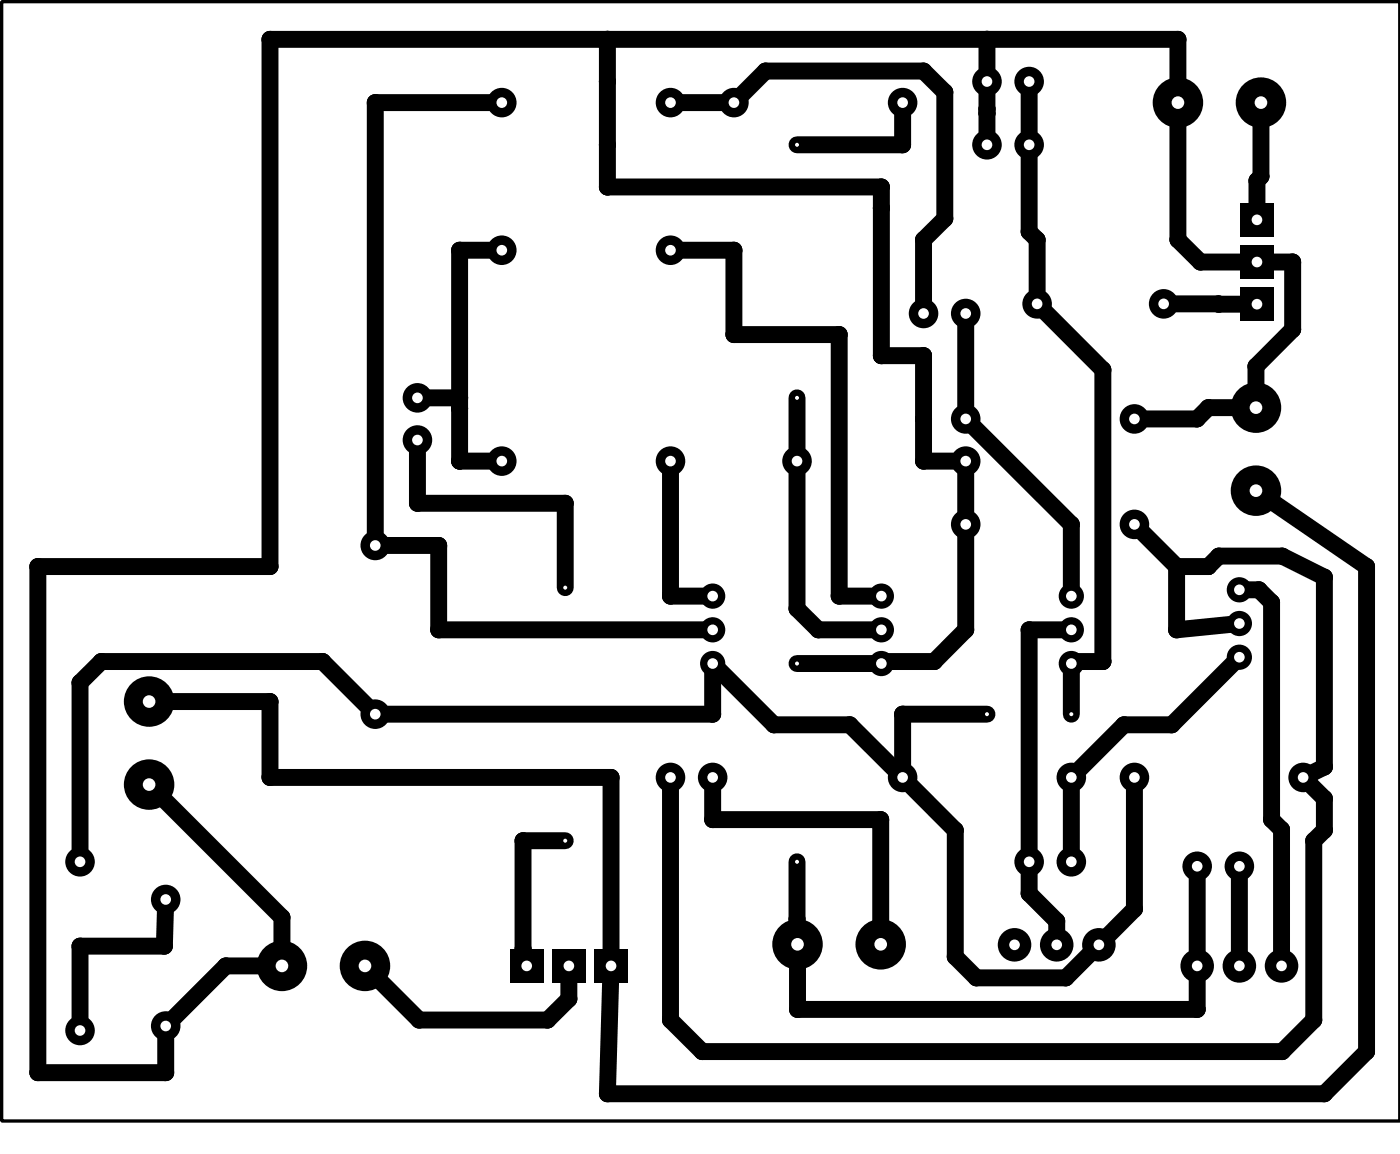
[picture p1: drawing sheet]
<svg xmlns="http://www.w3.org/2000/svg" width="84mm" height="69mm" viewBox="0 0 84 69" stroke-linecap="round" stroke-linejoin="round" font-family="sans-serif">
<g fill="none" stroke="#000" stroke-width="1">
<path d="M30.2 6.2h-7.6v26.6h3.8v5.1h16.5M30.2 15.1h-2.5v12.7h2.5M36.6 2.4v8.9h16.5v10.1h2.5v6.4h2.6v10.1l-1.9 1.9h-3.1l-.1 .2h-5.1M40.4 6.2h3.8l1.9-1.9h9.5l1.3 1.2v7.7l-1.3 1.2v4.5M40.4 15.1h3.8v5h6.3v15.8h2.6M54.4 6.2v2.5h-6.4M58.2 18.9v6.3l6.3 6.4v4.3M59.4 2.4v6.3M62 4.9v9.1l.5 .4v3.9l3.9 4v17.5h-1.8l-.1 .2v3M70.1 18.3h5.6M75.9 6.2v4.4l-.2 .3v2.3M25.1 26.5v3.8h8.9v5.1"/>
<path d="M25.1 24h2.6M40.4 27.8v8.1h2.5M48 24v12.7l1.3 1.2h3.8M64.5 37.9h-2.5v15.9l1.6 1.7v1.4M68.3 25.2h3.8l.7-.7h2.8v-2.4l2.2-2.3v-4h-5.5l-1.4-1.4v-12h-54.6v31.7h-14v30.5h7.7v-2.8l3.6-3.6h3.4v-3l-8-8M68.3 31.6l2.6 2.5M70.9 34.1h1.9l.6-.6h3.8l2.6 1.3v11.4l-1.3 .6 1.3 1.3v1.9l-.7 .6v10.8l-1.9 1.9h-34.9l-1.9-1.9v-14.6M70.9 34.1v3.8l3.7-.4M74.6 39.6l-4 4h-2.9l-3.2 3.2v5.1M74.6 35.5h1.2l.8 .8v13.1l.6 .6v8.2M75.6 29.5l6.7 4.6v29.2l-2.5 2.6h-43.2l.2-7.7v-11.4h-20.5v-4.6h-7.3M10 54.2l-.1 2.8h-5.1v5.1"/>
<path d="M22 58.2l3.2 3.2h7.8l1.3-1.2v-2M34 50.6h-2.5v6.5l.2 1.1M42.9 46.8v2.6h10.1v7.5M48 51.9v8.9h24.1v-8.6M54.4 46.8l-3.2-3.2h-4.6l-3.7-3.6v3h-20.3l-3.2-3.2h-13.3l-1.3 1.3v10.8M54.4 46.8l3.1 3.2v7.6l1.3 1.3h5.4l4.1-4.2v-7.9M59.4 43h-5v3.8M74.6 52.2v6"/>
</g>
<g fill="#000">
<circle cx="16.3" cy="2.4" r=".51"/>
<circle cx="22.6" cy="6.2" r=".51"/>
<circle cx="27.7" cy="15.1" r=".51"/>
<circle cx="36.6" cy="2.4" r=".51"/>
<circle cx="36.6" cy="4.9" r=".51"/>
<circle cx="36.6" cy="11.3" r=".51"/>
<circle cx="36.6" cy="8.7" r=".51"/>
<circle cx="44.2" cy="15.1" r=".51"/>
<circle cx="46.1" cy="4.3" r=".51"/>
<circle cx="48" cy="8.7" r=".38"/>
<circle cx="53.1" cy="12.5" r=".51"/>
<circle cx="53.1" cy="11.3" r=".51"/>
<circle cx="54.4" cy="8.7" r=".51"/>
<circle cx="55.6" cy="4.3" r=".51"/>
<circle cx="55.6" cy="14.4" r=".51"/>
<circle cx="56.9" cy="13.2" r=".51"/>
<circle cx="56.9" cy="5.5" r=".51"/>
<circle cx="59.4" cy="2.4" r=".51"/>
<circle cx="59.4" cy="6.6" r=".51"/>
<circle cx="59.4" cy="6.8" r=".51"/>
<circle cx="62" cy="14" r=".51"/>
<circle cx="62.5" cy="14.4" r=".51"/>
<circle cx="70.9" cy="2.4" r=".51"/>
<circle cx="70.9" cy="14.4" r=".51"/>
<circle cx="72.3" cy="15.8" r=".51"/>
<circle cx="73.4" cy="18.3" r=".51"/>
<circle cx="75.7" cy="10.9" r=".51"/>
<circle cx="75.9" cy="10.6" r=".51"/>
<circle cx="77.8" cy="15.8" r=".51"/>
<circle cx="77.8" cy="19.8" r=".51"/>
<circle cx="2.3" cy="34.1" r=".51"/>
<circle cx="6.1" cy="39.8" r=".51"/>
<circle cx="16.3" cy="34.1" r=".51"/>
<circle cx="19.4" cy="39.8" r=".51"/>
<circle cx="25.1" cy="30.3" r=".51"/>
<circle cx="26.4" cy="32.8" r=".51"/>
<circle cx="26.4" cy="37.9" r=".51"/>
<circle cx="27.7" cy="24" r=".51"/>
<circle cx="27.7" cy="27.8" r=".51"/>
<circle cx="27.7" cy="24.6" r=".51"/>
<circle cx="34" cy="30.3" r=".51"/>
<circle cx="40.4" cy="35.9" r=".51"/>
<circle cx="44.2" cy="20.1" r=".51"/>
<circle cx="48" cy="36.7" r=".51"/>
<circle cx="49.3" cy="37.9" r=".51"/>
<circle cx="50.5" cy="35.9" r=".51"/>
<circle cx="50.5" cy="20.1" r=".51"/>
<circle cx="53.1" cy="21.4" r=".51"/>
<circle cx="53.2" cy="39.8" r=".51"/>
<circle cx="55.6" cy="27.8" r=".51"/>
<circle cx="55.6" cy="25.2" r=".51"/>
<circle cx="55.6" cy="21.4" r=".51"/>
<circle cx="56.3" cy="39.8" r=".51"/>
<circle cx="58.2" cy="37.9" r=".51"/>
<circle cx="62" cy="37.9" r=".51"/>
<circle cx="64.5" cy="31.6" r=".51"/>
<circle cx="64.6" cy="39.8" r=".51"/>
<circle cx="66.4" cy="22.3" r=".51"/>
<circle cx="66.4" cy="39.8" r=".51"/>
<circle cx="70.9" cy="34.1" r=".51"/>
<circle cx="70.9" cy="37.9" r=".51"/>
<circle cx="72.1" cy="25.2" r=".51"/>
<circle cx="72.8" cy="34.1" r=".51"/>
<circle cx="72.8" cy="24.5" r=".51"/>
<circle cx="73.4" cy="33.5" r=".51"/>
<circle cx="75.6" cy="22.1" r=".51"/>
<circle cx="75.8" cy="35.5" r=".51"/>
<circle cx="76.6" cy="36.3" r=".51"/>
<circle cx="77.2" cy="33.5" r=".51"/>
<circle cx="79.8" cy="34.8" r=".51"/>
<circle cx="82.3" cy="34.1" r=".51"/>
<circle cx="4.8" cy="41.1" r=".51"/>
<circle cx="4.8" cy="57" r=".51"/>
<circle cx="9.9" cy="57" r=".51"/>
<circle cx="13.6" cy="58.2" r=".51"/>
<circle cx="16.3" cy="42.2" r=".51"/>
<circle cx="16.3" cy="46.8" r=".51"/>
<circle cx="17" cy="55.2" r=".51"/>
<circle cx="31.5" cy="50.6" r=".51"/>
<circle cx="31.5" cy="57.1" r=".51"/>
<circle cx="36.8" cy="46.8" r=".51"/>
<circle cx="42.9" cy="43" r=".51"/>
<circle cx="42.9" cy="49.4" r=".51"/>
<circle cx="46.6" cy="43.6" r=".51"/>
<circle cx="48" cy="55.3" r=".51"/>
<circle cx="51.2" cy="43.6" r=".51"/>
<circle cx="53" cy="49.4" r=".51"/>
<circle cx="54.4" cy="43" r=".51"/>
<circle cx="57.5" cy="50" r=".51"/>
<circle cx="57.5" cy="57.6" r=".51"/>
<circle cx="58.8" cy="58.9" r=".51"/>
<circle cx="62" cy="53.8" r=".51"/>
<circle cx="63.6" cy="55.5" r=".51"/>
<circle cx="64.2" cy="58.9" r=".51"/>
<circle cx="67.7" cy="43.6" r=".51"/>
<circle cx="68.3" cy="54.7" r=".51"/>
<circle cx="70.6" cy="43.6" r=".51"/>
<circle cx="76.6" cy="49.4" r=".51"/>
<circle cx="77.2" cy="50" r=".51"/>
<circle cx="79.1" cy="50.6" r=".51"/>
<circle cx="79.8" cy="50" r=".51"/>
<circle cx="79.8" cy="46.2" r=".51"/>
<circle cx="79.8" cy="48.1" r=".51"/>
<circle cx="2.3" cy="64.6" r=".51"/>
<circle cx="10" cy="64.6" r=".51"/>
<circle cx="25.2" cy="61.4" r=".51"/>
<circle cx="33" cy="61.4" r=".51"/>
<circle cx="34.3" cy="60.2" r=".51"/>
<circle cx="36.6" cy="65.9" r=".51"/>
<circle cx="40.4" cy="61.4" r=".51"/>
<circle cx="42.3" cy="63.3" r=".51"/>
<circle cx="48" cy="60.8" r=".51"/>
<circle cx="72.1" cy="60.8" r=".51"/>
<circle cx="77.2" cy="63.3" r=".51"/>
<circle cx="79.1" cy="61.4" r=".51"/>
<circle cx="79.8" cy="65.9" r=".51"/>
<circle cx="82.3" cy="63.3" r=".51"/>
</g>
<circle cx="48" cy="8.7" r=".12" fill="#fff"/>
<circle cx="48" cy="24" r=".38" fill="#000"/>
<circle cx="48" cy="24" r=".12" fill="#fff"/>
<circle cx="34" cy="35.4" r=".38" fill="#000"/>
<circle cx="34" cy="35.4" r=".12" fill="#fff"/>
<circle cx="34" cy="50.6" r=".38" fill="#000"/>
<circle cx="34" cy="50.6" r=".12" fill="#fff"/>
<circle cx="64.5" cy="43" r=".38" fill="#000"/>
<circle cx="64.5" cy="43" r=".12" fill="#fff"/>
<circle cx="59.4" cy="43" r=".38" fill="#000"/>
<circle cx="59.4" cy="43" r=".12" fill="#fff"/>
<circle cx="48" cy="40" r=".38" fill="#000"/>
<circle cx="48" cy="40" r=".12" fill="#fff"/>
<circle cx="48" cy="51.9" r=".38" fill="#000"/>
<circle cx="48" cy="51.9" r=".12" fill="#fff"/>
<circle cx="75.9" cy="6.2" r="1.52" fill="#000"/>
<circle cx="75.9" cy="6.2" r=".38" fill="#fff"/>
<circle cx="70.9" cy="6.2" r="1.52" fill="#000"/>
<circle cx="70.9" cy="6.2" r=".38" fill="#fff"/>
<path d="M74.7 12.2h2v2h-2z" fill="#000"/>
<circle cx="75.7" cy="13.2" r=".32" fill="#fff"/>
<path d="M74.7 14.8h2v2h-2z" fill="#000"/>
<circle cx="75.7" cy="15.8" r=".32" fill="#fff"/>
<path d="M74.7 17.3h2v2h-2z" fill="#000"/>
<circle cx="75.7" cy="18.3" r=".32" fill="#fff"/>
<circle cx="70.1" cy="18.3" r=".89" fill="#000"/>
<circle cx="70.1" cy="18.3" r=".32" fill="#fff"/>
<circle cx="62.5" cy="18.3" r=".89" fill="#000"/>
<circle cx="62.5" cy="18.3" r=".32" fill="#fff"/>
<circle cx="53" cy="56.9" r="1.52" fill="#000"/>
<circle cx="53" cy="56.9" r=".38" fill="#fff"/>
<circle cx="48" cy="56.9" r="1.52" fill="#000"/>
<circle cx="48" cy="56.9" r=".38" fill="#fff"/>
<circle cx="74.6" cy="39.6" r=".76" fill="#000"/>
<circle cx="74.6" cy="39.6" r=".32" fill="#fff"/>
<circle cx="74.6" cy="37.6" r=".76" fill="#000"/>
<circle cx="74.6" cy="37.5" r=".32" fill="#fff"/>
<circle cx="74.6" cy="35.5" r=".76" fill="#000"/>
<circle cx="74.6" cy="35.5" r=".32" fill="#fff"/>
<circle cx="72.1" cy="58.2" r="1.01" fill="#000"/>
<circle cx="72.1" cy="58.2" r=".32" fill="#fff"/>
<circle cx="77.2" cy="58.2" r="1.01" fill="#000"/>
<circle cx="77.2" cy="58.2" r=".32" fill="#fff"/>
<circle cx="74.6" cy="58.2" r="1.01" fill="#000"/>
<circle cx="74.6" cy="58.2" r=".32" fill="#fff"/>
<circle cx="72.1" cy="52.2" r=".89" fill="#000"/>
<circle cx="72.1" cy="52.2" r=".32" fill="#fff"/>
<circle cx="74.6" cy="52.2" r=".89" fill="#000"/>
<circle cx="74.6" cy="52.2" r=".32" fill="#fff"/>
<circle cx="61.1" cy="56.9" r="1.01" fill="#000"/>
<circle cx="61.1" cy="56.9" r=".32" fill="#fff"/>
<circle cx="66.2" cy="56.9" r="1.01" fill="#000"/>
<circle cx="66.2" cy="56.9" r=".32" fill="#fff"/>
<circle cx="63.6" cy="56.9" r="1.01" fill="#000"/>
<circle cx="63.6" cy="56.9" r=".32" fill="#fff"/>
<path d="M35.8 57.2h2v2h-2z" fill="#000"/>
<circle cx="36.8" cy="58.2" r=".32" fill="#fff"/>
<path d="M33.2 57.2h2.1v2h-2.1z" fill="#000"/>
<circle cx="34.3" cy="58.2" r=".32" fill="#fff"/>
<path d="M30.7 57.2h2v2h-2z" fill="#000"/>
<circle cx="31.7" cy="58.2" r=".32" fill="#fff"/>
<circle cx="22" cy="58.2" r="1.52" fill="#000"/>
<circle cx="22" cy="58.2" r=".38" fill="#fff"/>
<circle cx="17" cy="58.2" r="1.52" fill="#000"/>
<circle cx="17" cy="58.2" r=".38" fill="#fff"/>
<circle cx="10" cy="54.2" r=".89" fill="#000"/>
<circle cx="10" cy="54.2" r=".32" fill="#fff"/>
<circle cx="10" cy="61.8" r=".89" fill="#000"/>
<circle cx="10" cy="61.8" r=".32" fill="#fff"/>
<circle cx="9" cy="42.3" r="1.52" fill="#000"/>
<circle cx="9" cy="42.2" r=".38" fill="#fff"/>
<circle cx="9" cy="47.3" r="1.52" fill="#000"/>
<circle cx="9" cy="47.2" r=".38" fill="#fff"/>
<circle cx="75.6" cy="29.6" r="1.52" fill="#000"/>
<circle cx="75.6" cy="29.5" r=".38" fill="#fff"/>
<circle cx="75.6" cy="24.6" r="1.52" fill="#000"/>
<circle cx="75.6" cy="24.5" r=".38" fill="#fff"/>
<circle cx="64.5" cy="40" r=".76" fill="#000"/>
<circle cx="64.5" cy="40" r=".32" fill="#fff"/>
<circle cx="64.5" cy="37.9" r=".76" fill="#000"/>
<circle cx="64.5" cy="37.9" r=".32" fill="#fff"/>
<circle cx="64.5" cy="35.9" r=".76" fill="#000"/>
<circle cx="64.5" cy="35.9" r=".32" fill="#fff"/>
<circle cx="53.1" cy="40" r=".76" fill="#000"/>
<circle cx="53.1" cy="40" r=".32" fill="#fff"/>
<circle cx="53.1" cy="37.9" r=".76" fill="#000"/>
<circle cx="53.1" cy="37.9" r=".32" fill="#fff"/>
<circle cx="53.1" cy="35.9" r=".76" fill="#000"/>
<circle cx="53.1" cy="35.9" r=".32" fill="#fff"/>
<circle cx="42.9" cy="40" r=".76" fill="#000"/>
<circle cx="42.9" cy="40" r=".32" fill="#fff"/>
<circle cx="42.9" cy="37.9" r=".76" fill="#000"/>
<circle cx="42.9" cy="37.9" r=".32" fill="#fff"/>
<circle cx="42.9" cy="35.9" r=".76" fill="#000"/>
<circle cx="42.9" cy="35.9" r=".32" fill="#fff"/>
<circle cx="68.3" cy="46.8" r=".89" fill="#000"/>
<circle cx="68.3" cy="46.8" r=".32" fill="#fff"/>
<circle cx="78.5" cy="46.8" r=".89" fill="#000"/>
<circle cx="78.5" cy="46.8" r=".32" fill="#fff"/>
<circle cx="68.3" cy="31.6" r=".89" fill="#000"/>
<circle cx="68.3" cy="31.6" r=".32" fill="#fff"/>
<circle cx="58.2" cy="31.6" r=".89" fill="#000"/>
<circle cx="58.2" cy="31.6" r=".32" fill="#fff"/>
<circle cx="22.6" cy="32.9" r=".89" fill="#000"/>
<circle cx="22.6" cy="32.8" r=".32" fill="#fff"/>
<circle cx="22.6" cy="43" r=".89" fill="#000"/>
<circle cx="22.6" cy="43" r=".32" fill="#fff"/>
<circle cx="58.2" cy="27.8" r=".89" fill="#000"/>
<circle cx="58.2" cy="27.8" r=".32" fill="#fff"/>
<circle cx="48" cy="27.8" r=".89" fill="#000"/>
<circle cx="48" cy="27.8" r=".32" fill="#fff"/>
<circle cx="64.5" cy="46.8" r=".89" fill="#000"/>
<circle cx="64.5" cy="46.8" r=".32" fill="#fff"/>
<circle cx="54.4" cy="46.8" r=".89" fill="#000"/>
<circle cx="54.4" cy="46.8" r=".32" fill="#fff"/>
<circle cx="68.3" cy="25.2" r=".89" fill="#000"/>
<circle cx="68.3" cy="25.2" r=".32" fill="#fff"/>
<circle cx="58.2" cy="25.2" r=".89" fill="#000"/>
<circle cx="58.2" cy="25.2" r=".32" fill="#fff"/>
<circle cx="4.8" cy="62.1" r=".89" fill="#000"/>
<circle cx="4.8" cy="62.1" r=".32" fill="#fff"/>
<circle cx="4.8" cy="51.9" r=".89" fill="#000"/>
<circle cx="4.8" cy="51.9" r=".32" fill="#fff"/>
<circle cx="40.4" cy="27.8" r=".89" fill="#000"/>
<circle cx="40.4" cy="27.8" r=".32" fill="#fff"/>
<circle cx="30.2" cy="27.8" r=".89" fill="#000"/>
<circle cx="30.2" cy="27.8" r=".32" fill="#fff"/>
<circle cx="40.4" cy="15.1" r=".89" fill="#000"/>
<circle cx="40.4" cy="15.1" r=".32" fill="#fff"/>
<circle cx="30.2" cy="15.1" r=".89" fill="#000"/>
<circle cx="30.2" cy="15.1" r=".32" fill="#fff"/>
<circle cx="62" cy="4.9" r=".89" fill="#000"/>
<circle cx="62" cy="4.9" r=".32" fill="#fff"/>
<circle cx="59.4" cy="4.9" r=".89" fill="#000"/>
<circle cx="59.4" cy="4.9" r=".32" fill="#fff"/>
<circle cx="62" cy="8.7" r=".89" fill="#000"/>
<circle cx="62" cy="8.7" r=".32" fill="#fff"/>
<circle cx="59.4" cy="8.7" r=".89" fill="#000"/>
<circle cx="59.4" cy="8.7" r=".32" fill="#fff"/>
<circle cx="64.5" cy="51.9" r=".89" fill="#000"/>
<circle cx="64.5" cy="51.9" r=".32" fill="#fff"/>
<circle cx="62" cy="51.9" r=".89" fill="#000"/>
<circle cx="62" cy="51.9" r=".32" fill="#fff"/>
<circle cx="58.2" cy="18.9" r=".89" fill="#000"/>
<circle cx="58.2" cy="18.9" r=".32" fill="#fff"/>
<circle cx="55.6" cy="18.9" r=".89" fill="#000"/>
<circle cx="55.6" cy="18.9" r=".32" fill="#fff"/>
<circle cx="25.1" cy="24" r=".89" fill="#000"/>
<circle cx="25.1" cy="24" r=".32" fill="#fff"/>
<circle cx="25.1" cy="26.5" r=".89" fill="#000"/>
<circle cx="25.1" cy="26.5" r=".32" fill="#fff"/>
<circle cx="30.2" cy="6.2" r=".89" fill="#000"/>
<circle cx="30.2" cy="6.2" r=".32" fill="#fff"/>
<circle cx="40.4" cy="6.2" r=".89" fill="#000"/>
<circle cx="40.4" cy="6.2" r=".32" fill="#fff"/>
<circle cx="44.2" cy="6.2" r=".89" fill="#000"/>
<circle cx="44.2" cy="6.2" r=".32" fill="#fff"/>
<circle cx="54.4" cy="6.2" r=".89" fill="#000"/>
<circle cx="54.4" cy="6.2" r=".32" fill="#fff"/>
<circle cx="42.9" cy="46.8" r=".89" fill="#000"/>
<circle cx="42.9" cy="46.8" r=".32" fill="#fff"/>
<circle cx="40.4" cy="46.8" r=".89" fill="#000"/>
<circle cx="40.4" cy="46.8" r=".32" fill="#fff"/>
<path d="M.1 .1h84.2v67.4h-84.2z" fill="none" stroke="#000" stroke-width=".2"/>
</svg>
